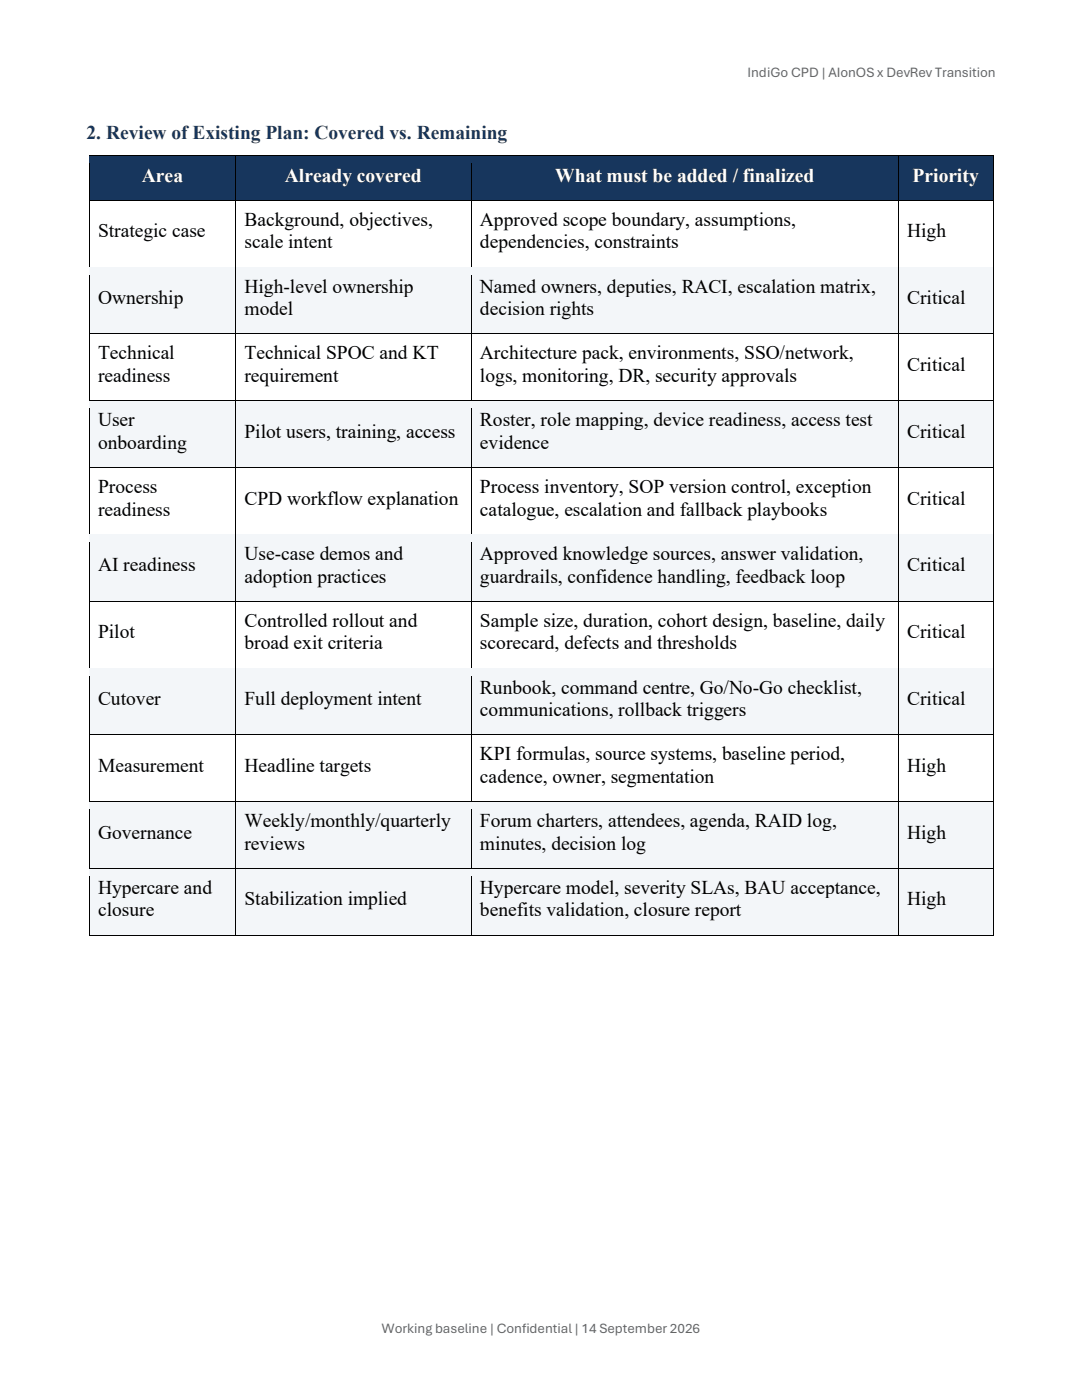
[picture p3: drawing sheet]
<svg xmlns="http://www.w3.org/2000/svg" width="216mm" height="279mm" viewBox="0 0 216 279" stroke-linecap="round" stroke-linejoin="round" font-family="sans-serif">
<defs><g id="words">
<text font-size="3.9" fill="#17365d" x="17.3" y="27.7">2. Review of Existing Plan: Covered vs. Remaining</text>
<g font-size="3.9" fill="#fff">
<text x="28.3" y="36.2">Area</text>
<text x="56.9" y="36.2">Already covered</text>
<text x="110.8" y="36.2">What must be added / finalized</text>
<text x="182.1" y="36.2">Priority</text>
</g>
<g font-size="3.9">
<text x="19.6" y="47.3">Strategic case</text>
<text x="48.8" y="45">Background, objectives,</text>
<text x="95.8" y="45">Approved scope boundary, assumptions,</text>
<text x="181" y="47.3">High</text>
<text x="48.8" y="49.6">scale intent</text>
<text x="95.8" y="49.6">dependencies, constraints</text>
<text x="48.8" y="58.4">High-level ownership</text>
<text x="95.8" y="58.4">Named owners, deputies, RACI, escalation matrix,</text>
<text x="19.6" y="60.7">Ownership</text>
<text x="48.8" y="62.9">model</text>
<text x="95.8" y="62.9">decision rights</text>
<text x="181" y="60.7">Critical</text>
<text x="19.6" y="71.7">Technical</text>
<text x="48.8" y="71.7">Technical SPOC and KT</text>
<text x="95.8" y="71.7">Architecture pack, environments, SSO/network,</text>
<text x="19.6" y="76.2">readiness</text>
<text x="48.8" y="76.2">requirement</text>
<text x="95.8" y="76.2">logs, monitoring, DR, security approvals</text>
<text x="181" y="74">Critical</text>
<text x="19.6" y="85.1">User</text>
<text x="19.6" y="89.6">onboarding</text>
<text x="48.8" y="87.4">Pilot users, training, access</text>
<text x="95.8" y="85.1">Roster, role mapping, device readiness, access test</text>
<text x="95.8" y="89.6">evidence</text>
<text x="181" y="87.4">Critical</text>
<text x="19.6" y="98.4">Process</text>
<text x="48.8" y="100.7">CPD workflow explanation</text>
<text x="95.8" y="98.4">Process inventory, SOP version control, exception</text>
<text x="181" y="100.7">Critical</text>
<text x="19.6" y="102.9">readiness</text>
<text x="95.8" y="102.9">catalogue, escalation and fallback playbooks</text>
<text x="48.8" y="111.7">Use-case demos and</text>
<text x="95.8" y="111.7">Approved knowledge sources, answer validation,</text>
<text x="19.6" y="114">AI readiness</text>
<text x="48.8" y="116.3">adoption practices</text>
<text x="95.8" y="116.3">guardrails, confidence handling, feedback loop</text>
<text x="181" y="114">Critical</text>
<text x="48.8" y="125.1">Controlled rollout and</text>
<text x="95.8" y="125.1">Sample size, duration, cohort design, baseline, daily</text>
<text x="19.6" y="127.4">Pilot</text>
<text x="48.8" y="129.6">broad exit criteria</text>
<text x="95.8" y="129.6">scorecard, defects and thresholds</text>
<text x="181" y="127.4">Critical</text>
<text x="19.6" y="140.7">Cutover</text>
<text x="48.8" y="140.7">Full deployment intent</text>
<text x="95.8" y="138.4">Runbook, command centre, Go/No-Go checklist,</text>
<text x="95.8" y="142.9">communications, rollback triggers</text>
<text x="181" y="140.7">Critical</text>
<text x="19.6" y="154">Measurement</text>
<text x="48.8" y="154">Headline targets</text>
<text x="95.8" y="151.7">KPI formulas, source systems, baseline period,</text>
<text x="181" y="154">High</text>
<text x="95.8" y="156.2">cadence, owner, segmentation</text>
<text x="19.6" y="167.4">Governance</text>
<text x="48.8" y="165.1">Weekly/monthly/quarterly</text>
<text x="95.8" y="165.1">Forum charters, attendees, agenda, RAID log,</text>
<text x="181" y="167.4">High</text>
<text x="48.8" y="169.6">reviews</text>
<text x="95.8" y="169.6">minutes, decision log</text>
<text x="19.6" y="178.4">Hypercare and</text>
<text x="95.8" y="178.4">Hypercare model, severity SLAs, BAU acceptance,</text>
<text x="19.6" y="182.9">closure</text>
<text x="48.8" y="180.7">Stabilization implied</text>
<text x="95.8" y="182.9">benefits validation, closure report</text>
<text x="181" y="180.7">High</text>
</g>
<g font-size="2.8" fill="#666">
<text x="149.2" y="15.3">IndiGo CPD | AIonOS x DevRev Transition</text>
<text x="76.2" y="265.9">Working baseline | Confidential | 14 September 2026</text>
</g>
</g></defs>
<g fill="#17365d">
<path d="M17.9 31.2h29v8.6h-29z" fill-rule="evenodd"/>
<path d="M19.6 32.6h25.6v5.8h-25.6z" fill-rule="evenodd"/>
<path d="M47.1 31.2h46.8v8.6h-46.8z" fill-rule="evenodd"/>
<path d="M48.8 32.6h43.4v5.8h-43.4z" fill-rule="evenodd"/>
<path d="M94.1 31.2h85v8.6h-85z" fill-rule="evenodd"/>
<path d="M95.8 32.6h81.7v5.8h-81.7z" fill-rule="evenodd"/>
<path d="M179.3 31.2h18.8v8.6h-18.8z" fill-rule="evenodd"/>
<path d="M181 32.6h15.4v5.8h-15.4z" fill-rule="evenodd"/>
</g>
<g fill="#000">
<path d="M17.7 31h.2v1.6h-.2z" fill-rule="evenodd"/>
<path d="M17.7 31h.2v.2h-.2z" fill-rule="evenodd"/>
</g>
<path d="M17.9 31.1h29" fill="none" stroke="#000" stroke-width=".2"/>
<path d="M17.9 31.2h29v1.4h-29z" fill-rule="evenodd" fill="#17365d"/>
<g fill="#000">
<path d="M46.9 31.2h.2v1.4h-.2z" fill-rule="evenodd"/>
<path d="M46.9 31h.2v.2h-.2z" fill-rule="evenodd"/>
</g>
<path d="M47.1 31.1h46.8" fill="none" stroke="#000" stroke-width=".2"/>
<path d="M47.1 31.2h46.8v1.4h-46.8z" fill-rule="evenodd" fill="#17365d"/>
<g fill="#000">
<path d="M93.9 31.2h.2v1.4h-.2z" fill-rule="evenodd"/>
<path d="M93.9 31h.2v.2h-.2z" fill-rule="evenodd"/>
</g>
<path d="M94.1 31.1h85" fill="none" stroke="#000" stroke-width=".2"/>
<path d="M94.1 31.2h85v1.4h-85z" fill-rule="evenodd" fill="#17365d"/>
<g fill="#000">
<path d="M179.1 31.2h.2v1.4h-.2z" fill-rule="evenodd"/>
<path d="M179.1 31h.2v.2h-.2z" fill-rule="evenodd"/>
</g>
<path d="M179.3 31.1h18.8" fill="none" stroke="#000" stroke-width=".2"/>
<path d="M179.3 31.2h18.8v1.4h-18.8z" fill-rule="evenodd" fill="#17365d"/>
<g fill="#000">
<path d="M198.1 31h.1v1.6h-.1z" fill-rule="evenodd"/>
<path d="M198.1 31h.1v.2h-.1z" fill-rule="evenodd"/>
</g>
<path d="M17.8 38.4h29.2v1.4h-29.2z" fill-rule="evenodd" fill="#17365d"/>
<path d="M17.8 32.6v7.3" fill="none" stroke="#000" stroke-width=".2"/>
<path d="M47 38.4h47v1.4h-47z" fill-rule="evenodd" fill="#17365d"/>
<path d="M47 32.6v7.3" fill="none" stroke="#000" stroke-width=".2"/>
<path d="M94 38.4h85.2v1.4h-85.2z" fill-rule="evenodd" fill="#17365d"/>
<path d="M94 32.6v7.3" fill="none" stroke="#000" stroke-width=".2"/>
<path d="M179.2 38.4h19v1.4h-19z" fill-rule="evenodd" fill="#17365d"/>
<path d="M17.9 40h29M47.1 40h46.8M94.1 40h85M179.2 32.6v7.3M179.3 40h18.8M198.2 32.6v7.3M17.8 41.5v11.7M47 41.5v11.7M94 41.5v11.7M179.2 41.5v11.7M198.2 41.5v11.7" fill="none" stroke="#000" stroke-width=".2"/>
<g fill="#000">
<path d="M17.7 39.9h.2v1.6h-.2z" fill-rule="evenodd"/>
<path d="M46.9 39.9h.2v1.6h-.2z" fill-rule="evenodd"/>
<path d="M93.9 39.9h.2v1.6h-.2z" fill-rule="evenodd"/>
<path d="M179.1 39.9h.2v1.6h-.2z" fill-rule="evenodd"/>
<path d="M198.1 39.9h.1v1.6h-.1z" fill-rule="evenodd"/>
</g>
<g fill="#f3f6f9">
<path d="M17.9 53.4h29v13.1h-29z" fill-rule="evenodd"/>
<path d="M19.6 57h25.6v5.9h-25.6z" fill-rule="evenodd"/>
<path d="M47.1 53.4h46.8v13.1h-46.8z" fill-rule="evenodd"/>
<path d="M48.8 54.8h43.4v4.5h-43.4z" fill-rule="evenodd"/>
<path d="M48.8 59.3h43.4v5.8h-43.4z" fill-rule="evenodd"/>
<path d="M94.1 53.4h85v13.1h-85z" fill-rule="evenodd"/>
<path d="M95.8 54.8h81.7v4.5h-81.7z" fill-rule="evenodd"/>
<path d="M95.8 59.3h81.7v5.8h-81.7z" fill-rule="evenodd"/>
<path d="M179.3 53.4h18.8v13.1h-18.8z" fill-rule="evenodd"/>
<path d="M181 57h15.4v5.9h-15.4z" fill-rule="evenodd"/>
</g>
<path d="M17.7 53.2h.2v1.6h-.2z" fill-rule="evenodd" fill="#000"/>
<path d="M17.9 53.3h29" fill="none" stroke="#000" stroke-width=".2"/>
<path d="M17.9 53.4h29v1.4h-29z" fill-rule="evenodd" fill="#f3f6f9"/>
<path d="M46.9 53.2h.2v1.6h-.2z" fill-rule="evenodd" fill="#000"/>
<path d="M47.1 53.3h46.8" fill="none" stroke="#000" stroke-width=".2"/>
<path d="M47.1 53.4h46.8v1.4h-46.8z" fill-rule="evenodd" fill="#f3f6f9"/>
<path d="M93.9 53.2h.2v1.6h-.2z" fill-rule="evenodd" fill="#000"/>
<path d="M94.1 53.3h85" fill="none" stroke="#000" stroke-width=".2"/>
<path d="M94.1 53.4h85v1.4h-85z" fill-rule="evenodd" fill="#f3f6f9"/>
<path d="M179.1 53.2h.2v1.6h-.2z" fill-rule="evenodd" fill="#000"/>
<path d="M179.3 53.3h18.8" fill="none" stroke="#000" stroke-width=".2"/>
<path d="M179.3 53.4h18.8v1.4h-18.8z" fill-rule="evenodd" fill="#f3f6f9"/>
<path d="M198.1 53.2h.1v1.6h-.1z" fill-rule="evenodd" fill="#000"/>
<path d="M17.8 65.1h29.2v1.4h-29.2z" fill-rule="evenodd" fill="#f3f6f9"/>
<path d="M17.8 54.8v11.8" fill="none" stroke="#000" stroke-width=".2"/>
<path d="M47 65.1h47v1.4h-47z" fill-rule="evenodd" fill="#f3f6f9"/>
<path d="M47 54.8v11.8" fill="none" stroke="#000" stroke-width=".2"/>
<path d="M94 65.1h85.2v1.4h-85.2z" fill-rule="evenodd" fill="#f3f6f9"/>
<path d="M94 54.8v11.8" fill="none" stroke="#000" stroke-width=".2"/>
<path d="M179.2 65.1h19v1.4h-19z" fill-rule="evenodd" fill="#f3f6f9"/>
<path d="M179.2 54.8v11.8M198.2 54.8v11.8M17.8 68.2v11.7M17.9 66.6h29M47 68.2v11.7M47.1 66.6h46.8M94 68.2v11.7M94.1 66.6h85M179.2 68.2v11.7M179.3 66.6h18.8M198.2 68.2v11.7" fill="none" stroke="#000" stroke-width=".2"/>
<g fill="#000">
<path d="M17.7 66.6h.2v1.6h-.2z" fill-rule="evenodd"/>
<path d="M46.9 66.6h.2v1.6h-.2z" fill-rule="evenodd"/>
<path d="M93.9 66.6h.2v1.6h-.2z" fill-rule="evenodd"/>
<path d="M179.1 66.6h.2v1.6h-.2z" fill-rule="evenodd"/>
<path d="M198.1 66.6h.1v1.6h-.1z" fill-rule="evenodd"/>
</g>
<g fill="#f3f6f9">
<path d="M17.9 80.1h29v13.1h-29z" fill-rule="evenodd"/>
<path d="M19.6 81.5h25.6v4.5h-25.6z" fill-rule="evenodd"/>
<path d="M19.6 86h25.6v5.8h-25.6z" fill-rule="evenodd"/>
<path d="M47.1 80.1h46.8v13.1h-46.8z" fill-rule="evenodd"/>
<path d="M48.8 83.7h43.4v5.9h-43.4z" fill-rule="evenodd"/>
<path d="M94.1 80.1h85v13.1h-85z" fill-rule="evenodd"/>
<path d="M95.8 81.5h81.7v4.5h-81.7z" fill-rule="evenodd"/>
<path d="M95.8 86h81.7v5.8h-81.7z" fill-rule="evenodd"/>
<path d="M179.3 80.1h18.8v13.1h-18.8z" fill-rule="evenodd"/>
<path d="M181 83.7h15.4v5.9h-15.4z" fill-rule="evenodd"/>
</g>
<path d="M17.7 79.9h.2v1.6h-.2z" fill-rule="evenodd" fill="#000"/>
<path d="M17.9 80h29" fill="none" stroke="#000" stroke-width=".2"/>
<path d="M17.9 80.1h29v1.4h-29z" fill-rule="evenodd" fill="#f3f6f9"/>
<path d="M46.9 79.9h.2v1.6h-.2z" fill-rule="evenodd" fill="#000"/>
<path d="M47.1 80h46.8" fill="none" stroke="#000" stroke-width=".2"/>
<path d="M47.1 80.1h46.8v1.4h-46.8z" fill-rule="evenodd" fill="#f3f6f9"/>
<path d="M93.9 79.9h.2v1.6h-.2z" fill-rule="evenodd" fill="#000"/>
<path d="M94.1 80h85" fill="none" stroke="#000" stroke-width=".2"/>
<path d="M94.1 80.1h85v1.4h-85z" fill-rule="evenodd" fill="#f3f6f9"/>
<path d="M179.1 79.9h.2v1.6h-.2z" fill-rule="evenodd" fill="#000"/>
<path d="M179.3 80h18.8" fill="none" stroke="#000" stroke-width=".2"/>
<path d="M179.3 80.1h18.8v1.4h-18.8z" fill-rule="evenodd" fill="#f3f6f9"/>
<path d="M198.1 79.9h.1v1.6h-.1z" fill-rule="evenodd" fill="#000"/>
<path d="M17.8 91.8h29.2v1.4h-29.2z" fill-rule="evenodd" fill="#f3f6f9"/>
<path d="M17.8 81.5v11.7" fill="none" stroke="#000" stroke-width=".2"/>
<path d="M47 91.8h47v1.4h-47z" fill-rule="evenodd" fill="#f3f6f9"/>
<path d="M47 81.5v11.7" fill="none" stroke="#000" stroke-width=".2"/>
<path d="M94 91.8h85.2v1.4h-85.2z" fill-rule="evenodd" fill="#f3f6f9"/>
<path d="M94 81.5v11.7" fill="none" stroke="#000" stroke-width=".2"/>
<path d="M179.2 91.8h19v1.4h-19z" fill-rule="evenodd" fill="#f3f6f9"/>
<path d="M17.8 94.8v11.8M17.9 93.3h29M47 94.8v11.8M47.1 93.3h46.8M94 94.8v11.8M94.1 93.3h85M179.2 81.5v11.7M179.2 94.8v11.8M179.3 93.3h18.8M198.2 81.5v11.7M198.2 94.8v11.8" fill="none" stroke="#000" stroke-width=".2"/>
<g fill="#000">
<path d="M17.7 93.2h.2v1.6h-.2z" fill-rule="evenodd"/>
<path d="M46.9 93.2h.2v1.6h-.2z" fill-rule="evenodd"/>
<path d="M93.9 93.2h.2v1.6h-.2z" fill-rule="evenodd"/>
<path d="M179.1 93.2h.2v1.6h-.2z" fill-rule="evenodd"/>
<path d="M198.1 93.2h.1v1.6h-.1z" fill-rule="evenodd"/>
</g>
<g fill="#f3f6f9">
<path d="M17.9 106.7h29v13.2h-29z" fill-rule="evenodd"/>
<path d="M19.6 110.4h25.6v5.9h-25.6z" fill-rule="evenodd"/>
<path d="M47.1 106.7h46.8v13.2h-46.8z" fill-rule="evenodd"/>
<path d="M48.8 108.1h43.4v4.5h-43.4z" fill-rule="evenodd"/>
<path d="M48.8 112.6h43.4v5.9h-43.4z" fill-rule="evenodd"/>
<path d="M94.1 106.7h85v13.2h-85z" fill-rule="evenodd"/>
<path d="M95.8 108.1h81.7v4.5h-81.7z" fill-rule="evenodd"/>
<path d="M95.8 112.6h81.7v5.9h-81.7z" fill-rule="evenodd"/>
<path d="M179.3 106.7h18.8v13.2h-18.8z" fill-rule="evenodd"/>
<path d="M181 110.4h15.4v5.9h-15.4z" fill-rule="evenodd"/>
</g>
<path d="M17.7 106.6h.2v1.6h-.2z" fill-rule="evenodd" fill="#000"/>
<path d="M17.9 106.7h29" fill="none" stroke="#000" stroke-width=".2"/>
<path d="M17.9 106.7h29v1.5h-29z" fill-rule="evenodd" fill="#f3f6f9"/>
<path d="M46.9 106.6h.2v1.6h-.2z" fill-rule="evenodd" fill="#000"/>
<path d="M47.1 106.7h46.8" fill="none" stroke="#000" stroke-width=".2"/>
<path d="M47.1 106.7h46.8v1.5h-46.8z" fill-rule="evenodd" fill="#f3f6f9"/>
<path d="M93.9 106.6h.2v1.6h-.2z" fill-rule="evenodd" fill="#000"/>
<path d="M94.1 106.7h85" fill="none" stroke="#000" stroke-width=".2"/>
<path d="M94.1 106.7h85v1.5h-85z" fill-rule="evenodd" fill="#f3f6f9"/>
<path d="M179.1 106.6h.2v1.6h-.2z" fill-rule="evenodd" fill="#000"/>
<path d="M179.3 106.7h18.8" fill="none" stroke="#000" stroke-width=".2"/>
<path d="M179.3 106.7h18.8v1.5h-18.8z" fill-rule="evenodd" fill="#f3f6f9"/>
<path d="M198.1 106.6h.1v1.6h-.1z" fill-rule="evenodd" fill="#000"/>
<path d="M17.8 118.5h29.2v1.4h-29.2z" fill-rule="evenodd" fill="#f3f6f9"/>
<path d="M17.8 108.2v11.7" fill="none" stroke="#000" stroke-width=".2"/>
<path d="M47 118.5h47v1.4h-47z" fill-rule="evenodd" fill="#f3f6f9"/>
<path d="M47 108.2v11.7" fill="none" stroke="#000" stroke-width=".2"/>
<path d="M94 118.5h85.2v1.4h-85.2z" fill-rule="evenodd" fill="#f3f6f9"/>
<path d="M94 108.2v11.7" fill="none" stroke="#000" stroke-width=".2"/>
<path d="M179.2 118.5h19v1.4h-19z" fill-rule="evenodd" fill="#f3f6f9"/>
<path d="M17.9 120h29M47.1 120h46.8M94.1 120h85M179.2 108.2v11.7M179.3 120h18.8M198.2 108.2v11.7M17.8 121.5v11.7M47 121.5v11.7M94 121.5v11.7M179.2 121.5v11.7M198.2 121.5v11.7" fill="none" stroke="#000" stroke-width=".2"/>
<g fill="#000">
<path d="M17.7 119.9h.2v1.6h-.2z" fill-rule="evenodd"/>
<path d="M46.9 119.9h.2v1.6h-.2z" fill-rule="evenodd"/>
<path d="M93.9 119.9h.2v1.6h-.2z" fill-rule="evenodd"/>
<path d="M179.1 119.9h.2v1.6h-.2z" fill-rule="evenodd"/>
<path d="M198.1 119.9h.1v1.6h-.1z" fill-rule="evenodd"/>
</g>
<g fill="#f3f6f9">
<path d="M17.9 133.4h29v13.1h-29z" fill-rule="evenodd"/>
<path d="M19.6 137.1h25.6v5.8h-25.6z" fill-rule="evenodd"/>
<path d="M47.1 133.4h46.8v13.1h-46.8z" fill-rule="evenodd"/>
<path d="M48.8 137.1h43.4v5.8h-43.4z" fill-rule="evenodd"/>
<path d="M94.1 133.4h85v13.1h-85z" fill-rule="evenodd"/>
<path d="M95.8 134.8h81.7v4.5h-81.7z" fill-rule="evenodd"/>
<path d="M95.8 139.3h81.7v5.8h-81.7z" fill-rule="evenodd"/>
<path d="M179.3 133.4h18.8v13.1h-18.8z" fill-rule="evenodd"/>
<path d="M181 137.1h15.4v5.8h-15.4z" fill-rule="evenodd"/>
</g>
<path d="M17.7 133.2h.2v1.7h-.2z" fill-rule="evenodd" fill="#000"/>
<path d="M17.9 133.3h29" fill="none" stroke="#000" stroke-width=".2"/>
<path d="M17.9 133.4h29v1.5h-29z" fill-rule="evenodd" fill="#f3f6f9"/>
<path d="M46.9 133.2h.2v1.7h-.2z" fill-rule="evenodd" fill="#000"/>
<path d="M47.1 133.3h46.8" fill="none" stroke="#000" stroke-width=".2"/>
<path d="M47.1 133.4h46.8v1.5h-46.8z" fill-rule="evenodd" fill="#f3f6f9"/>
<path d="M93.9 133.2h.2v1.7h-.2z" fill-rule="evenodd" fill="#000"/>
<path d="M94.1 133.3h85" fill="none" stroke="#000" stroke-width=".2"/>
<path d="M94.1 133.4h85v1.5h-85z" fill-rule="evenodd" fill="#f3f6f9"/>
<path d="M179.1 133.2h.2v1.7h-.2z" fill-rule="evenodd" fill="#000"/>
<path d="M179.3 133.3h18.8" fill="none" stroke="#000" stroke-width=".2"/>
<path d="M179.3 133.4h18.8v1.5h-18.8z" fill-rule="evenodd" fill="#f3f6f9"/>
<path d="M198.1 133.2h.1v1.7h-.1z" fill-rule="evenodd" fill="#000"/>
<path d="M17.8 145.1h29.2v1.4h-29.2z" fill-rule="evenodd" fill="#f3f6f9"/>
<path d="M17.8 134.9v11.7" fill="none" stroke="#000" stroke-width=".2"/>
<path d="M47 145.1h47v1.4h-47z" fill-rule="evenodd" fill="#f3f6f9"/>
<path d="M47 134.9v11.7" fill="none" stroke="#000" stroke-width=".2"/>
<path d="M94 145.1h85.2v1.4h-85.2z" fill-rule="evenodd" fill="#f3f6f9"/>
<path d="M94 134.9v11.7" fill="none" stroke="#000" stroke-width=".2"/>
<path d="M179.2 145.1h19v1.4h-19z" fill-rule="evenodd" fill="#f3f6f9"/>
<path d="M179.2 134.9v11.7M198.2 134.9v11.7M17.8 148.2v11.7M17.9 146.7h29M47 148.2v11.7M47.1 146.7h46.8M94 148.2v11.7M94.1 146.7h85M179.2 148.2v11.7M179.3 146.7h18.8M198.2 148.2v11.7" fill="none" stroke="#000" stroke-width=".2"/>
<g fill="#000">
<path d="M17.7 146.6h.2v1.6h-.2z" fill-rule="evenodd"/>
<path d="M46.9 146.6h.2v1.6h-.2z" fill-rule="evenodd"/>
<path d="M93.9 146.6h.2v1.6h-.2z" fill-rule="evenodd"/>
<path d="M179.1 146.6h.2v1.6h-.2z" fill-rule="evenodd"/>
<path d="M198.1 146.6h.1v1.6h-.1z" fill-rule="evenodd"/>
</g>
<g fill="#f3f6f9">
<path d="M17.9 160.1h29v13.1h-29z" fill-rule="evenodd"/>
<path d="M19.6 163.7h25.6v5.9h-25.6z" fill-rule="evenodd"/>
<path d="M47.1 160.1h46.8v13.1h-46.8z" fill-rule="evenodd"/>
<path d="M48.8 161.5h43.4v4.4h-43.4z" fill-rule="evenodd"/>
<path d="M48.8 165.9h43.4v5.9h-43.4z" fill-rule="evenodd"/>
<path d="M94.1 160.1h85v13.1h-85z" fill-rule="evenodd"/>
<path d="M95.8 161.5h81.7v4.4h-81.7z" fill-rule="evenodd"/>
<path d="M95.8 165.9h81.7v5.9h-81.7z" fill-rule="evenodd"/>
<path d="M179.3 160.1h18.8v13.1h-18.8z" fill-rule="evenodd"/>
<path d="M181 163.7h15.4v5.9h-15.4z" fill-rule="evenodd"/>
</g>
<path d="M17.7 159.9h.2v1.6h-.2z" fill-rule="evenodd" fill="#000"/>
<path d="M17.9 160h29" fill="none" stroke="#000" stroke-width=".2"/>
<path d="M17.9 160.1h29v1.4h-29z" fill-rule="evenodd" fill="#f3f6f9"/>
<path d="M46.9 159.9h.2v1.6h-.2z" fill-rule="evenodd" fill="#000"/>
<path d="M47.1 160h46.8" fill="none" stroke="#000" stroke-width=".2"/>
<path d="M47.1 160.1h46.8v1.4h-46.8z" fill-rule="evenodd" fill="#f3f6f9"/>
<path d="M93.9 159.9h.2v1.6h-.2z" fill-rule="evenodd" fill="#000"/>
<path d="M94.1 160h85" fill="none" stroke="#000" stroke-width=".2"/>
<path d="M94.1 160.1h85v1.4h-85z" fill-rule="evenodd" fill="#f3f6f9"/>
<path d="M179.1 159.9h.2v1.6h-.2z" fill-rule="evenodd" fill="#000"/>
<path d="M179.3 160h18.8" fill="none" stroke="#000" stroke-width=".2"/>
<path d="M179.3 160.1h18.8v1.4h-18.8z" fill-rule="evenodd" fill="#f3f6f9"/>
<path d="M198.1 159.9h.1v1.6h-.1z" fill-rule="evenodd" fill="#000"/>
<path d="M17.8 171.8h29.2v1.4h-29.2z" fill-rule="evenodd" fill="#f3f6f9"/>
<path d="M17.8 161.5v11.8" fill="none" stroke="#000" stroke-width=".2"/>
<path d="M47 171.8h47v1.4h-47z" fill-rule="evenodd" fill="#f3f6f9"/>
<path d="M47 161.5v11.8" fill="none" stroke="#000" stroke-width=".2"/>
<path d="M94 171.8h85.2v1.4h-85.2z" fill-rule="evenodd" fill="#f3f6f9"/>
<path d="M94 161.5v11.8" fill="none" stroke="#000" stroke-width=".2"/>
<path d="M179.2 171.8h19v1.4h-19z" fill-rule="evenodd" fill="#f3f6f9"/>
<path d="M179.2 161.5v11.8M198.2 161.5v11.8" fill="none" stroke="#000" stroke-width=".2"/>
<g fill="#f3f6f9">
<path d="M17.9 173.4h29v13.2h-29z" fill-rule="evenodd"/>
<path d="M19.6 174.8h25.6v4.5h-25.6z" fill-rule="evenodd"/>
<path d="M19.6 179.3h25.6v5.8h-25.6z" fill-rule="evenodd"/>
<path d="M47.1 173.4h46.8v13.2h-46.8z" fill-rule="evenodd"/>
<path d="M48.8 177.1h43.4v5.8h-43.4z" fill-rule="evenodd"/>
<path d="M94.1 173.4h85v13.2h-85z" fill-rule="evenodd"/>
<path d="M95.8 174.8h81.7v4.5h-81.7z" fill-rule="evenodd"/>
<path d="M95.8 179.3h81.7v5.8h-81.7z" fill-rule="evenodd"/>
<path d="M179.3 173.4h18.8v13.2h-18.8z" fill-rule="evenodd"/>
<path d="M181 177.1h15.4v5.8h-15.4z" fill-rule="evenodd"/>
</g>
<path d="M17.7 173.3h.2v1.6h-.2z" fill-rule="evenodd" fill="#000"/>
<path d="M17.9 173.3h29" fill="none" stroke="#000" stroke-width=".2"/>
<path d="M17.9 173.4h29v1.5h-29z" fill-rule="evenodd" fill="#f3f6f9"/>
<path d="M46.9 173.3h.2v1.6h-.2z" fill-rule="evenodd" fill="#000"/>
<path d="M47.1 173.3h46.8" fill="none" stroke="#000" stroke-width=".2"/>
<path d="M47.1 173.4h46.8v1.5h-46.8z" fill-rule="evenodd" fill="#f3f6f9"/>
<path d="M93.9 173.3h.2v1.6h-.2z" fill-rule="evenodd" fill="#000"/>
<path d="M94.1 173.3h85" fill="none" stroke="#000" stroke-width=".2"/>
<path d="M94.1 173.4h85v1.5h-85z" fill-rule="evenodd" fill="#f3f6f9"/>
<path d="M179.1 173.3h.2v1.6h-.2z" fill-rule="evenodd" fill="#000"/>
<path d="M179.3 173.3h18.8" fill="none" stroke="#000" stroke-width=".2"/>
<path d="M179.3 173.4h18.8v1.5h-18.8z" fill-rule="evenodd" fill="#f3f6f9"/>
<path d="M198.1 173.3h.1v1.6h-.1z" fill-rule="evenodd" fill="#000"/>
<path d="M17.8 185.2h29.2v1.4h-29.2z" fill-rule="evenodd" fill="#f3f6f9"/>
<path d="M17.8 174.9v11.7M17.9 186.7h29" fill="none" stroke="#000" stroke-width=".2"/>
<g fill="#000">
<path d="M17.7 186.6h.2v.2h-.2z" fill-rule="evenodd"/>
<path d="M17.7 186.6h.2v.2h-.2z" fill-rule="evenodd"/>
</g>
<path d="M47 185.2h47v1.4h-47z" fill-rule="evenodd" fill="#f3f6f9"/>
<path d="M47 174.9v11.7M47.1 186.7h46.8" fill="none" stroke="#000" stroke-width=".2"/>
<path d="M46.9 186.6h.2v.2h-.2z" fill-rule="evenodd" fill="#000"/>
<path d="M94 185.2h85.2v1.4h-85.2z" fill-rule="evenodd" fill="#f3f6f9"/>
<path d="M94 174.9v11.7M94.1 186.7h85" fill="none" stroke="#000" stroke-width=".2"/>
<path d="M93.9 186.6h.2v.2h-.2z" fill-rule="evenodd" fill="#000"/>
<path d="M179.2 185.2h19v1.4h-19z" fill-rule="evenodd" fill="#f3f6f9"/>
<path d="M179.2 174.9v11.7M198.2 174.9v11.7M179.3 186.7h18.8" fill="none" stroke="#000" stroke-width=".2"/>
<g fill="#000">
<path d="M179.1 186.6h.2v.2h-.2z" fill-rule="evenodd"/>
<path d="M198.1 186.6h.1v.2h-.1z" fill-rule="evenodd"/>
<path d="M198.1 186.6h.1v.2h-.1z" fill-rule="evenodd"/>
</g>
<use href="#words"/>
</svg>
